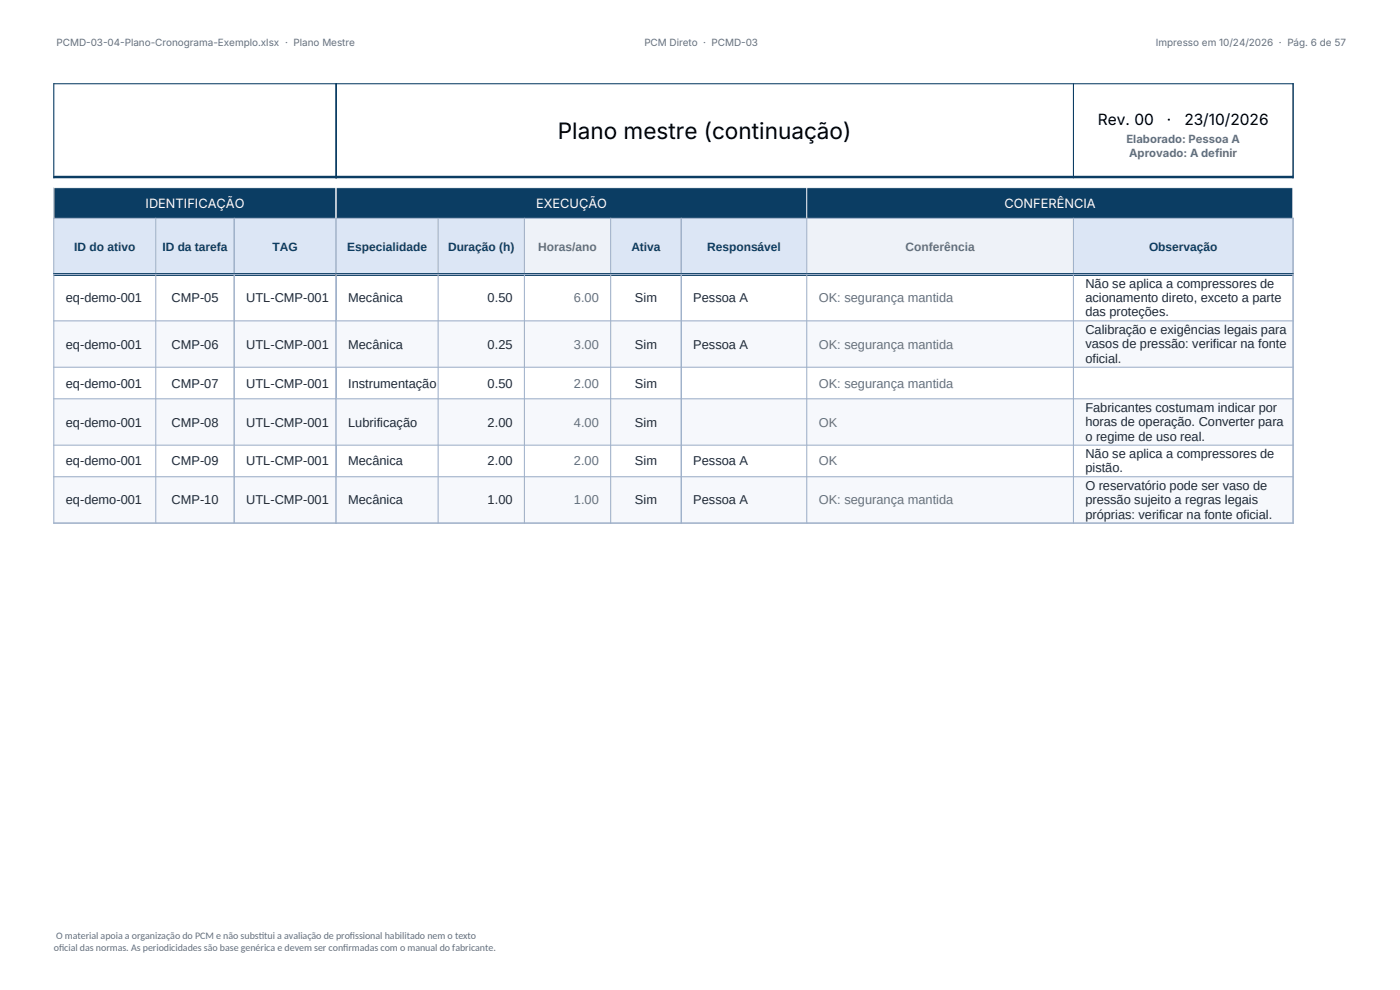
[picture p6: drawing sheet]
<svg xmlns="http://www.w3.org/2000/svg" width="297mm" height="210mm" viewBox="0 0 297 210" stroke-linecap="round" stroke-linejoin="round" font-family="sans-serif">
<defs><g id="words">
<text font-size="4.8" x="118.3" y="29.4">Plano mestre (continuação)</text>
<g font-size="3.3">
<text x="232.9" y="26.6">Rev. 00</text>
<text x="247.5" y="26.6">·</text>
<text x="251.3" y="26.6">23/10/2026</text>
</g>
<g font-size="2.7" fill="#fff">
<text x="30.9" y="44">IDENTIFICAÇÃO</text>
<text x="113.7" y="44">EXECUÇÃO</text>
<text x="213.1" y="44">CONFERÊNCIA</text>
</g>
<g font-size="2.7" fill="#1f2937">
<text x="14" y="64.1">eq-demo-001</text>
<text x="36.4" y="64.1">CMP-05</text>
<text x="52.2" y="64.1">UTL-CMP-001</text>
<text x="73.9" y="64.1">Mecânica</text>
<text x="103.5" y="64.1">0.50</text>
<text x="134.7" y="64.1">Sim</text>
<text x="147.1" y="64.1">Pessoa A</text>
<text x="230.3" y="61.1">Não se aplica a compressores de</text>
<text x="230.3" y="64.1">acionamento direto, exceto a parte</text>
<text x="230.3" y="67.1">das proteções.</text>
<text x="230.3" y="70.9">Calibração e exigências legais para</text>
<text x="14" y="74">eq-demo-001</text>
<text x="36.4" y="74">CMP-06</text>
<text x="52.2" y="74">UTL-CMP-001</text>
<text x="73.9" y="74">Mecânica</text>
<text x="103.5" y="74">0.25</text>
<text x="134.7" y="74">Sim</text>
<text x="147.1" y="74">Pessoa A</text>
<text x="230.3" y="73.9">vasos de pressão: verificar na fonte</text>
<text x="230.3" y="76.9">oficial.</text>
<text x="14" y="82.2">eq-demo-001</text>
<text x="36.4" y="82.2">CMP-07</text>
<text x="52.2" y="82.2">UTL-CMP-001</text>
<text x="73.9" y="82.2">Instrumentação</text>
<text x="103.5" y="82.2">0.50</text>
<text x="134.7" y="82.2">Sim</text>
<text x="230.3" y="87.5">Fabricantes costumam indicar por</text>
<text x="14" y="90.5">eq-demo-001</text>
<text x="36.4" y="90.5">CMP-08</text>
<text x="52.2" y="90.5">UTL-CMP-001</text>
<text x="73.9" y="90.5">Lubrificação</text>
<text x="103.5" y="90.5">2.00</text>
<text x="134.7" y="90.5">Sim</text>
<text x="230.3" y="90.5">horas de operação. Converter para</text>
<text x="230.3" y="93.5">o regime de uso real.</text>
<text x="14" y="98.7">eq-demo-001</text>
<text x="36.4" y="98.7">CMP-09</text>
<text x="52.2" y="98.7">UTL-CMP-001</text>
<text x="73.9" y="98.7">Mecânica</text>
<text x="103.5" y="98.7">2.00</text>
<text x="134.7" y="98.7">Sim</text>
<text x="147.1" y="98.7">Pessoa A</text>
<text x="230.3" y="97.2">Não se aplica a compressores de</text>
<text x="230.3" y="100.2">pistão.</text>
<text x="14" y="107">eq-demo-001</text>
<text x="36.4" y="107">CMP-10</text>
<text x="52.2" y="107">UTL-CMP-001</text>
<text x="73.9" y="107">Mecânica</text>
<text x="103.5" y="107">1.00</text>
<text x="134.7" y="107">Sim</text>
<text x="147.1" y="107">Pessoa A</text>
<text x="230.3" y="104">O reservatório pode ser vaso de</text>
<text x="230.3" y="107">pressão sujeito a regras legais</text>
<text x="230.3" y="110">próprias: verificar na fonte oficial.</text>
</g>
<g font-size="2.7" fill="#64717d">
<text x="121.8" y="64.1">6.00</text>
<text x="173.7" y="64.1">OK: segurança mantida</text>
<text x="121.8" y="74">3.00</text>
<text x="173.7" y="74">OK: segurança mantida</text>
<text x="121.8" y="82.2">2.00</text>
<text x="173.7" y="82.2">OK: segurança mantida</text>
<text x="121.8" y="90.5">4.00</text>
<text x="173.7" y="90.5">OK</text>
<text x="121.8" y="98.7">2.00</text>
<text x="173.7" y="98.7">OK</text>
<text x="121.8" y="107">1.00</text>
<text x="173.7" y="107">OK: segurança mantida</text>
</g>
<g font-size="2.5" fill="#0b3d63">
<text x="15.7" y="53.2">ID do ativo</text>
<text x="34.5" y="53.2">ID da tarefa</text>
<text x="57.8" y="53.2">TAG</text>
<text x="73.7" y="53.2">Especialidade</text>
<text x="95" y="53.2">Duração (h)</text>
<text x="133.9" y="53.2">Ativa</text>
<text x="150" y="53.2">Responsável</text>
<text x="243.8" y="53.2">Observação</text>
</g>
<g font-size="2.5" fill="#64717d">
<text x="114.2" y="53.2">Horas/ano</text>
<text x="192.1" y="53.2">Conferência</text>
</g>
<g font-size="2.4" fill="#64717d">
<text x="239" y="30.3">Elaborado: Pessoa A</text>
<text x="239.6" y="33.2">Aprovado: A definir</text>
</g>
<g font-size="2.1" fill="#64717d">
<text x="12" y="9.7">PCMD-03-04-Plano-Cronograma-Exemplo.xlsx · Plano Mestre</text>
<text x="136.7" y="9.7">PCM Direto · PCMD-03</text>
<text x="245.2" y="9.7">Impresso em 10/24/2026 · Pág. 6 de 57</text>
<text x="11.4" y="201.8">of</text>
<text x="11.9" y="199.2">O material apoia a organização do PCM e não subst</text>
<text x="12.5" y="201.8">icial das normas. As periodicidades são base genérica e devem ser conf</text>
<text x="54.9" y="199.2">itui a avaliação de prof</text>
<text x="72.8" y="201.8">irmadas com o manual do fabricante.</text>
<text x="74.2" y="199.2">issional habilitado nem o texto</text>
</g>
</g></defs>
<path d="M11.4 39.8h59.9v6.5h-59.9z" fill-rule="evenodd" fill="#0b3d63"/>
<path d="M11.4 46.3h59.9v11.9h-59.9z" fill-rule="evenodd" fill="#dce6f5"/>
<path d="M11.3 17.8h60.1M11.4 17.7v20.1M71.3 17.7v20.1" fill="none" stroke="#0b3d63" stroke-width=".22"/>
<path d="M11.3 37.6h60.1M11.3 58.2h60.1" fill="none" stroke="#0b3d63" stroke-width=".52"/>
<path d="M11.3 39.8h60.1M11.4 39.7v6.7M71.3 39.7v6.7" fill="none" stroke="#fff" stroke-width=".22"/>
<path d="M11.3 46.3h60.1M11.4 46.2v12.3M33 46.2v12.3M49.7 46.2v12.3M71.3 46.2v12.3" fill="none" stroke="#9fb0c9" stroke-width=".22"/>
<g fill="#f6f8fc">
<path d="M11.4 68h59.9v9.9h-59.9z" fill-rule="evenodd"/>
<path d="M11.4 84.6h59.9v9.8h-59.9z" fill-rule="evenodd"/>
<path d="M11.4 101.1h59.9v9.9h-59.9z" fill-rule="evenodd"/>
</g>
<path d="M11.3 58.2h60.1M11.4 58.1v53M33 58.1v53M49.7 58.1v53M71.3 58.1v53M11.3 68.1h60.1M11.3 77.9h60.1M11.3 84.6h60.1M11.3 94.4h60.1M11.3 101.1h60.1M11.3 111h60.1" fill="none" stroke="#9fb0c9" stroke-width=".22"/>
<path d="M71.3 39.8h203v6.5h-203z" fill-rule="evenodd" fill="#0b3d63"/>
<path d="M71.3 46.3h39.9v11.9h-39.9z" fill-rule="evenodd" fill="#dce6f5"/>
<path d="M111.2 46.3h18.3v11.9h-18.3z" fill-rule="evenodd" fill="#eef2f8"/>
<path d="M129.5 46.3h41.6v11.9h-41.6z" fill-rule="evenodd" fill="#dce6f5"/>
<path d="M171.1 46.3h56.6v11.9h-56.6z" fill-rule="evenodd" fill="#eef2f8"/>
<path d="M227.7 46.3h46.6v11.9h-46.6z" fill-rule="evenodd" fill="#dce6f5"/>
<path d="M71.2 17.8h203.2M71.3 17.7v20.1M227.7 17.7v20.1M274.3 17.7v20.1" fill="none" stroke="#0b3d63" stroke-width=".22"/>
<path d="M71.2 37.6h203.2M71.2 58.2h203.2" fill="none" stroke="#0b3d63" stroke-width=".52"/>
<path d="M71.2 39.8h203.2M71.3 39.7v6.7M171.1 39.7v6.7M274.3 39.7v6.7" fill="none" stroke="#fff" stroke-width=".22"/>
<path d="M71.2 46.3h203.2M71.3 46.2v12.3M92.9 46.2v12.3M111.2 46.2v12.3M129.5 46.2v12.3M144.5 46.2v12.3M171.1 46.2v12.3M227.7 46.2v12.3M274.3 46.2v12.3" fill="none" stroke="#9fb0c9" stroke-width=".22"/>
<g fill="#f6f8fc">
<path d="M71.3 68h203v9.9h-203z" fill-rule="evenodd"/>
<path d="M71.3 84.6h203v9.8h-203z" fill-rule="evenodd"/>
<path d="M71.3 101.1h203v9.9h-203z" fill-rule="evenodd"/>
</g>
<g fill="none" stroke="#9fb0c9" stroke-width=".22">
<path d="M71.2 58.2h203.2M71.3 58.1v53M92.9 58.1v53M111.2 58.1v53M129.5 58.1v53M144.5 58.1v53M171.1 58.1v53M227.7 58.1v53M274.3 58.1v53M71.2 68.1h203.2M71.2 77.9h203.2M71.2 84.6h203.2"/>
<path d="M71.2 94.4h203.2M71.2 101.1h203.2M71.2 111h203.2"/>
</g>
<use href="#words"/>
</svg>
